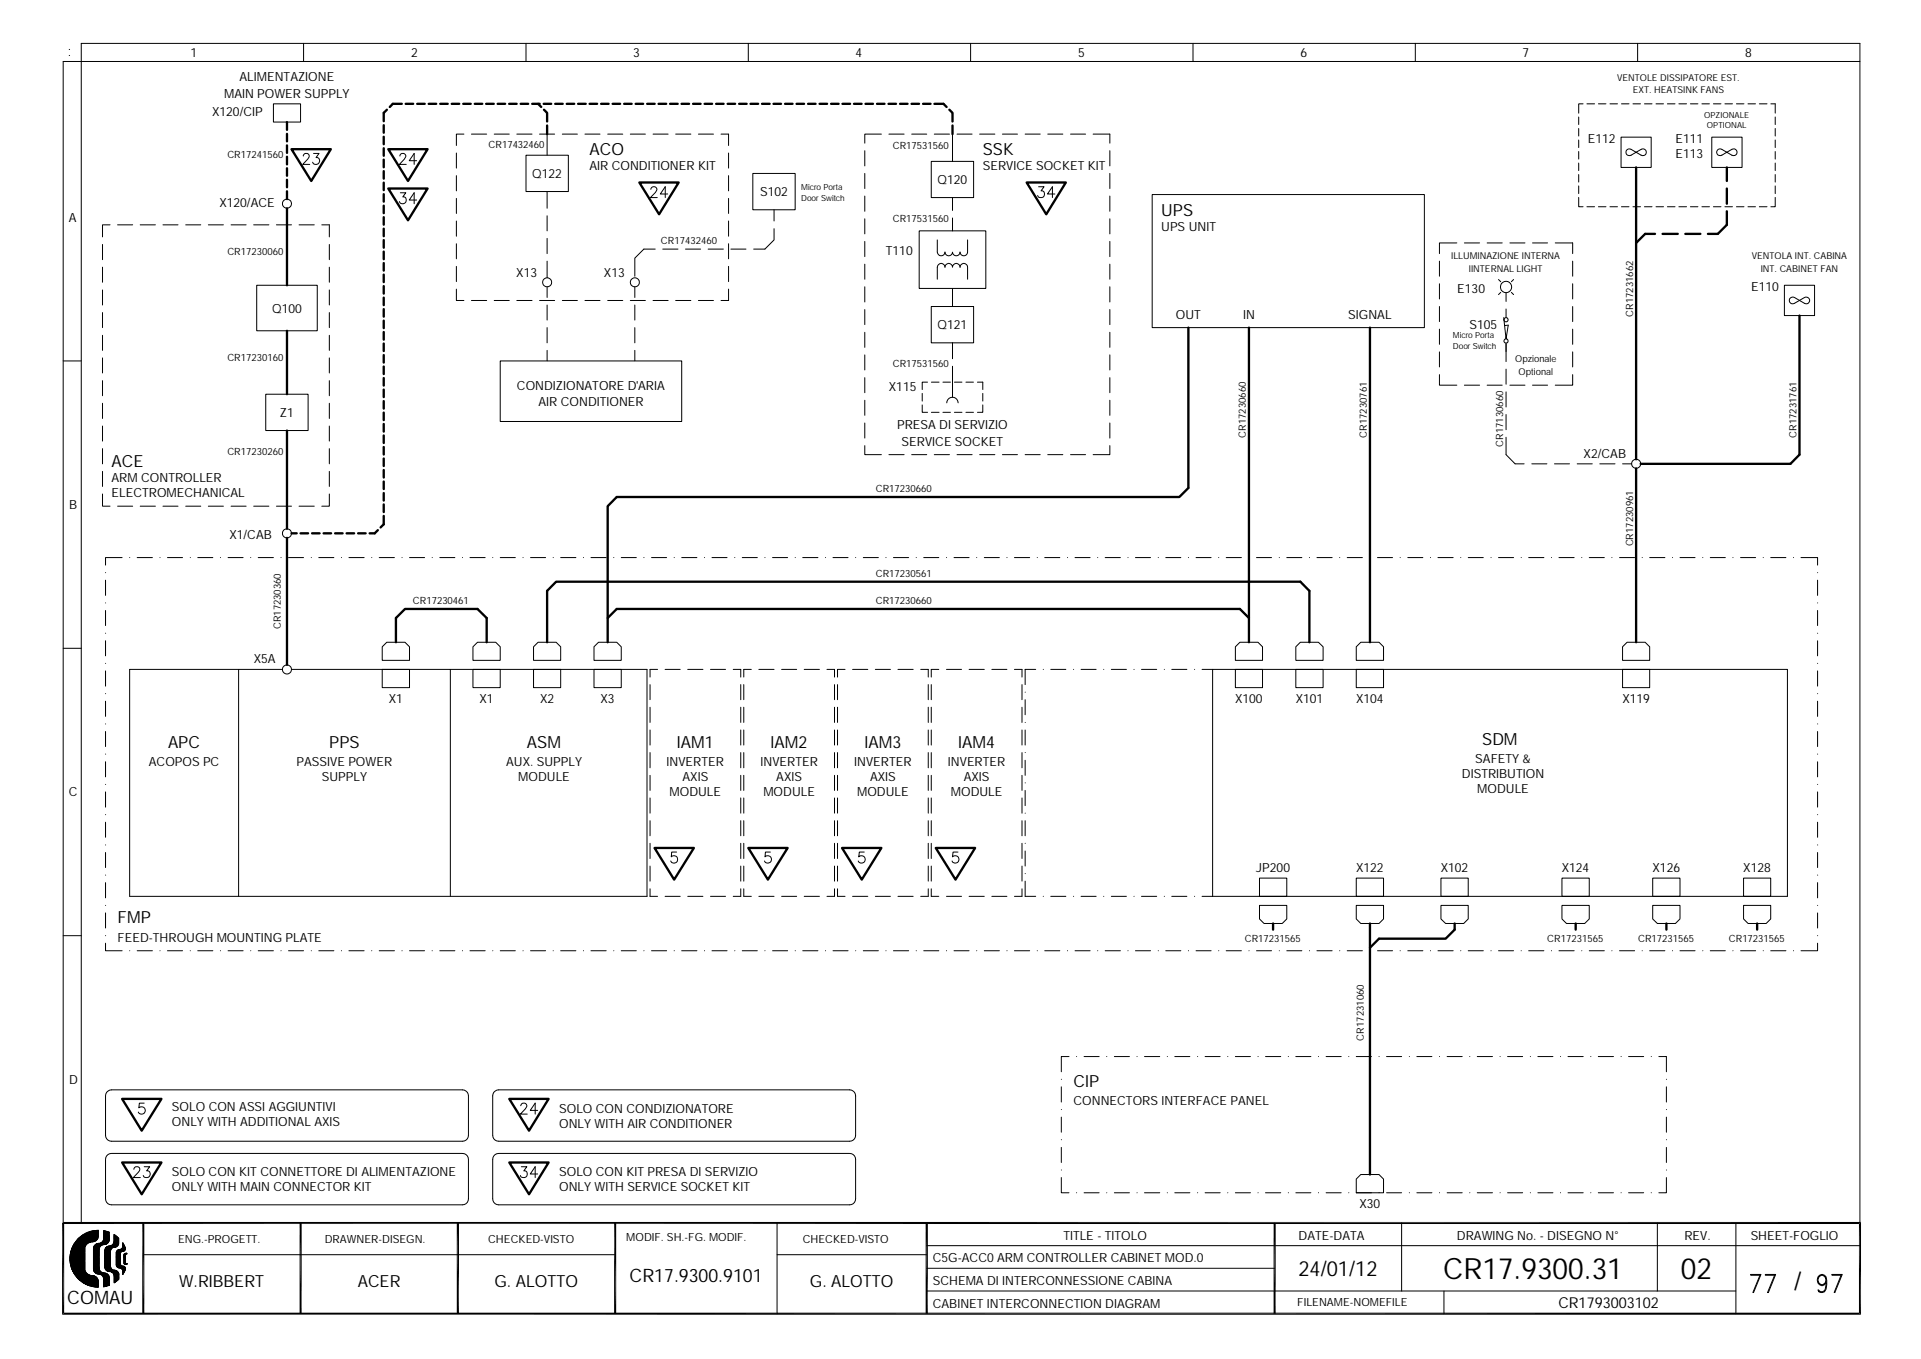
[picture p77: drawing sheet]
<svg xmlns="http://www.w3.org/2000/svg" width="297mm" height="210mm" viewBox="0 0 297 210" stroke-linecap="round" stroke-linejoin="round" font-family="sans-serif">
<defs><g id="words">
<g font-size="4.5">
<text x="222.9" y="197.5">CR17.9300.31</text>
<text x="259.6" y="197.5">02</text>
</g>
<text font-size="3.9" x="277.1" y="199.2">/</text>
<text font-size="3.2" x="200.5" y="197.1">24/01/12</text>
<g font-size="2.9">
<text x="10.4" y="201.5">COMAU</text>
<text x="97.2" y="198">CR17.9300.9101</text>
</g>
<g font-size="2.6">
<text x="91" y="24">ACO</text>
<text x="151.8" y="24">SSK</text>
<text x="179.3" y="33.3">UPS</text>
<text x="17.2" y="72.1">ACE</text>
<text x="26" y="115.5">APC</text>
<text x="50.8" y="115.5">PPS</text>
<text x="81.4" y="115.5">ASM</text>
<text x="104.5" y="115.5">IAM1</text>
<text x="119" y="115.5">IAM2</text>
<text x="133.5" y="115.5">IAM3</text>
<text x="148" y="115.5">IAM4</text>
<text x="228.9" y="115.1">SDM</text>
<text x="18.2" y="142.6">FMP</text>
<text x="165.8" y="167.9">CIP</text>
<text x="27.7" y="198.7">W.RIBBERT</text>
<text x="55.2" y="198.7">ACER</text>
<text x="76.4" y="198.7">G. ALOTTO</text>
<text x="125.1" y="198.7">G. ALOTTO</text>
</g>
<text font-size="2.3" x="240.7" y="202">CR1793003102</text>
<g font-size="1.9">
<text x="29.4" y="8.8">1</text>
<text x="63.5" y="8.8">2</text>
<text x="97.8" y="8.8">3</text>
<text x="132.1" y="8.8">4</text>
<text x="166.5" y="8.8">5</text>
<text x="200.9" y="8.8">6</text>
<text x="235.2" y="8.8">7</text>
<text x="269.5" y="8.8">8</text>
<text x="32.8" y="17.9">X120/CIP</text>
<text x="34.6" y="15.1">MAIN POWER SUPPLY</text>
<text x="37" y="12.5">ALIMENTAZIONE</text>
<text x="245.2" y="22.1">E112</text>
<text x="258.8" y="22.1">E111</text>
<text x="82.2" y="27.5">Q122</text>
<text x="91" y="26.3">AIR CONDITIONER KIT</text>
<text x="144.8" y="28.4">Q120</text>
<text x="151.8" y="26.3">SERVICE SOCKET KIT</text>
<text x="258.8" y="24.4">E113</text>
<text x="10.6" y="34.3">A</text>
<text x="33.9" y="31.9">X120/ACE</text>
<text x="117.4" y="30.3">S102</text>
<text x="179.3" y="35.7">UPS UNIT</text>
<text x="136.8" y="39.4">T110</text>
<text x="79.7" y="42.7">X13</text>
<text x="93.3" y="42.7">X13</text>
<text x="225.1" y="45.3">E130</text>
<text x="270.4" y="45">E110</text>
<text x="42" y="48.3">Q100</text>
<text x="144.8" y="50.8">Q121</text>
<text x="181.6" y="49.2">OUT</text>
<text x="192" y="49.2">IN</text>
<text x="208.2" y="49.2">SIGNAL</text>
<text x="226.9" y="50.8">S105</text>
<text x="43.2" y="64.4">Z1</text>
<text x="79.8" y="60.2">CONDIZIONATORE D'ARIA</text>
<text x="83.2" y="62.8">AIR CONDITIONER</text>
<text x="137.3" y="60.4">X115</text>
<text x="138.6" y="66.3">PRESA DI SERVIZIO</text>
<text x="139.3" y="68.8">SERVICE SOCKET</text>
<text x="244.6" y="70.8">X2/CAB</text>
<text x="17.2" y="76.8">ELECTROMECHANICAL</text>
<text x="17.2" y="74.4">ARM CONTROLLER</text>
<text x="10.7" y="78.6">B</text>
<text x="35.4" y="83.3">X1/CAB</text>
<text x="39.2" y="102.5">X5A</text>
<text x="60" y="108.5">X1</text>
<text x="74.1" y="108.5">X1</text>
<text x="83.4" y="108.5">X2</text>
<text x="92.8" y="108.5">X3</text>
<text x="190.8" y="108.5">X100</text>
<text x="200.1" y="108.5">X101</text>
<text x="209.4" y="108.5">X104</text>
<text x="250.6" y="108.5">X119</text>
<text x="23" y="118.4">ACOPOS PC</text>
<text x="45.8" y="118.4">PASSIVE POWER</text>
<text x="78.2" y="118.4">AUX. SUPPLY</text>
<text x="103" y="118.4">INVERTER</text>
<text x="117.5" y="118.4">INVERTER</text>
<text x="131.9" y="118.4">INVERTER</text>
<text x="146.4" y="118.4">INVERTER</text>
<text x="227.8" y="117.9">SAFETY &amp;</text>
<text x="10.6" y="123">C</text>
<text x="49.7" y="120.7">SUPPLY</text>
<text x="80.1" y="120.7">MODULE</text>
<text x="103.4" y="123">MODULE</text>
<text x="105.4" y="120.7">AXIS</text>
<text x="117.9" y="123">MODULE</text>
<text x="119.9" y="120.7">AXIS</text>
<text x="132.4" y="123">MODULE</text>
<text x="134.4" y="120.7">AXIS</text>
<text x="146.9" y="123">MODULE</text>
<text x="148.8" y="120.7">AXIS</text>
<text x="225.8" y="120.2">DISTRIBUTION</text>
<text x="228.2" y="122.5">MODULE</text>
<text x="194" y="134.7">JP200</text>
<text x="209.4" y="134.7">X122</text>
<text x="222.5" y="134.7">X102</text>
<text x="241.2" y="134.7">X124</text>
<text x="255.2" y="134.7">X126</text>
<text x="269.2" y="134.7">X128</text>
<text x="18.2" y="145.5">FEED-THROUGH MOUNTING PLATE</text>
<text x="10.7" y="167.4">D</text>
<text x="26.6" y="171.6">SOLO CON ASSI AGGIUNTIVI</text>
<text x="26.6" y="173.9">ONLY WITH ADDITIONAL AXIS</text>
<text x="86.4" y="171.8">SOLO CON CONDIZIONATORE</text>
<text x="165.8" y="170.7">CONNECTORS INTERFACE PANEL</text>
<text x="86.4" y="174.2">ONLY WITH AIR CONDITIONER</text>
<text x="26.6" y="181.6">SOLO CON KIT CONNETTORE DI ALIMENTAZIONE</text>
<text x="26.6" y="184">ONLY WITH MAIN CONNECTOR KIT</text>
<text x="86.4" y="181.6">SOLO CON KIT PRESA DI SERVIZIO</text>
<text x="86.4" y="184">ONLY WITH SERVICE SOCKET KIT</text>
<text x="164.2" y="191.5">TITLE - TITOLO</text>
<text x="200.6" y="191.5">DATE-DATA</text>
<text x="210" y="186.6">X30</text>
<text x="225" y="191.5">DRAWING No. - DISEGNO N°</text>
<text x="260.2" y="191.5">REV.</text>
<text x="270.4" y="191.5">SHEET-FOGLIO</text>
<text x="144.1" y="195">C5G-ACC0 ARM CONTROLLER CABINET MOD.0</text>
<text x="144.1" y="198.5">SCHEMA DI INTERCONNESSIONE CABINA</text>
<text x="144.1" y="202">CABINET INTERCONNECTION DIAGRAM</text>
</g>
<g font-size="1.7">
<text x="27.5" y="191.9">ENG.-PROGETT.</text>
<text x="50.2" y="191.9">DRAWNER-DISEGN.</text>
<text x="75.4" y="191.9">CHECKED-VISTO</text>
<text x="96.7" y="191.7">MODIF. SH.-FG. MODIF.</text>
<text x="124" y="191.9">CHECKED-VISTO</text>
<text x="200.4" y="201.7">FILENAME-NOMEFILE</text>
</g>
<g font-size="1.5">
<text x="249.7" y="12.5">VENTOLE DISSIPATORE EST.</text>
<text x="252.2" y="14.4">EXT. HEATSINK FANS</text>
<text x="75.5" y="22.8">CR17432460</text>
<text x="137.9" y="23">CR17531560</text>
<text x="35.1" y="24.4">CR17241560</text>
<text x="137.9" y="34.3">CR17531560</text>
<text x="35.1" y="39.4">CR17230060</text>
<text x="102.1" y="37.8">CR17432460</text>
<text x="224.1" y="40.1">ILLUMINAZIONE INTERNA</text>
<text x="226.8" y="42">IINTERNAL LIGHT</text>
<text x="270.6" y="40">VENTOLA INT. CABINA</text>
<text x="271.9" y="42">INT. CABINET FAN</text>
<text x="252.2" y="48.9" transform="rotate(-90 252.2 48.9)">CR17231662</text>
<text x="35.1" y="55.7">CR17230160</text>
<text x="137.9" y="56.7">CR17531560</text>
<text x="234" y="55.9">Opzionale</text>
<text x="234.5" y="57.9">Optional</text>
<text x="35.1" y="70.2">CR17230260</text>
<text x="192.4" y="67.6" transform="rotate(-90 192.4 67.6)">CR17230660</text>
<text x="211.1" y="67.6" transform="rotate(-90 211.1 67.6)">CR17230761</text>
<text x="232.1" y="69" transform="rotate(-90 232.1 69)">CR17130660</text>
<text x="277.5" y="67.6" transform="rotate(-90 277.5 67.6)">CR17231761</text>
<text x="135.3" y="76.1">CR17230660</text>
<text x="135.3" y="89.1">CR17230561</text>
<text x="252.2" y="84.4" transform="rotate(-90 252.2 84.4)">CR17230961</text>
<text x="63.8" y="93.4">CR17230461</text>
<text x="135.3" y="93.4">CR17230660</text>
<text x="43.4" y="97.2" transform="rotate(-90 43.4 97.2)">CR17230360</text>
<text x="192.3" y="145.5">CR17231565</text>
<text x="239" y="145.5">CR17231565</text>
<text x="253" y="145.5">CR17231565</text>
<text x="267" y="145.5">CR17231565</text>
<text x="210.7" y="160.7" transform="rotate(-90 210.7 160.7)">CR17231060</text>
</g>
<g font-size="1.3">
<text x="263.2" y="18.2">OPZIONALE</text>
<text x="263.6" y="19.8">OPTIONAL</text>
<text x="123.7" y="29.4">Micro Porta</text>
<text x="123.7" y="31">Door Switch</text>
<text x="224.4" y="52.3">Micro Porta</text>
<text x="224.4" y="53.9">Door Switch</text>
</g>
</g></defs>
<g fill="none" stroke="#000" stroke-width=".15">
<path d="M10.7 8.6h.1M10.7 7.6h.1M42.2 16h4.2v2.9h-4.2zM46.9 6.7v2.8M81.2 6.7v2.8M115.6 6.7v2.8M149.9 6.7v2.8M184.3 6.7v2.8M218.6 6.7v2.8M243.8 18.1v1.1M243.8 19.8v1.2M244.5 16h-.7v1.5"/>
<path d="M245.1 16h1.2M246.9 16h1.1M248.6 16h1.2M250.4 16h1.2M252.2 16h1.2M252.9 6.7v2.8M254 16h1.1M255.8 16h1.1M257.5 16h1.2M259.3 16h1.2M261.1 16h1.1M262.8 16h1.2"/>
<path d="M264.6 16h1.2M266.4 16h1.2M268.2 16h1.1M270 16h1.1M271.7 16h1.2M273.5 16h.7v1.5M274.2 18.1v1.1M274.2 19.8v1.2M287.3 9.5h-277.5v179.4M15.8 37.8v2.3M17 34.7h-1.2v1.9M18.2 34.7h2.3"/>
<path d="M21.7 34.7h2.3M25.2 34.7h2.3M28.7 34.7h2.3M32.2 34.7h2.3M35.7 34.7h2.3M39.2 34.7h2.3M42.7 34.7h2.3M46.2 34.7h2.3M46.8 24.1l.3-.4h.4l.2 .2a.56 .56 0 0 1-.2 .7l-.7 .8h1M48.4 23.7h.9l-.5 .6a.54 .54 0 0 1 .4 .9 .54 .54 0 0 1-.9-.1M49.7 34.7h1.2v1.9M50.9 37.8v2.3"/>
<path d="M61.8 24.1v-.2l.3-.2a.5 .5 0 0 1 .6 .3l-.3 .6-.7 .8h1M61.8 29.8h.9l-.5 .6a.54 .54 0 0 1 .4 .9 .54 .54 0 0 1-.9-.2M64.3 30.9h-1.1l.8-1.1v1.7M64.3 24.8h-1.1l.8-1.1v1.7M70.5 23.6v2.4M70.5 27.1v2.4M70.5 30.6v2.4M70.5 34.1v2.4M70.5 37.6v2.4M71.6 20.7h-1.1v1.8M72.8 20.7h2.4M76.3 20.7h2.4"/>
<path d="M79.8 20.7h2.4M81.2 24h6.6v5.6h-6.6zM83.3 20.7h2.4M84.5 20.7v3.3M84.5 29.6v2.6M84.5 33.3v2.4M84.5 36.8v2.4M86.8 20.7h2.4M90.3 20.7h2.4M93.9 20.7h2.3M97.3 20.7h2.4M100.5 29.2a.5 .5 0 0 1 .6-.4l.2 .1a.36 .36 0 0 1 .1 .6l-.9 1h1"/>
<path d="M100.9 20.7h2.3M101.2 38.5h-1.8l-1.4 1.4v2.8M102.4 38.5h2.3M103.1 30h-1.1l.7-1.2v1.7M104.4 20.7h2.3M105.9 38.5h2.3M107.9 20.7h2.3M109.4 38.5h2.3M111.4 20.7h1.1v1.8M112.5 23.6v2.4M112.5 27.1v2.4M112.5 30.6v2.4"/>
<path d="M112.5 34.1v2.4M112.5 37.6v2.4M112.9 38.5h2.3M116.3 26.8h6.5v5.6h-6.5zM119.5 35.3v1.8l-1.4 1.4h-1.7M119.5 32.4v1.7M133.6 23.3v2.3M133.6 26.8v2.3M133.6 30.3v2.3M133.6 33.8v2.3M133.6 37.3v2.3M136.1 20.7h-2.5v1.4"/>
<path d="M137.3 20.7h2.3M140.8 20.7h2.3M142 35.7h10.3v8.8h-10.3zM143.8 24.9h6.6v5.6h-6.6zM144.3 20.7h2.3M144.8 37.1v1.8a.59 .59 0 0 0 .6 .6 .59 .59 0 0 0 .5-.6 .58 .58 0 0 0 .6 .6 .58 .58 0 0 0 .6-.6 .58 .58 0 0 0 .6 .6 .58 .58 0 0 0 .6-.6 .58 .58 0 0 0 .6 .6 .58 .58 0 0 0 .5-.6v-1.8M147.1 20.7v4.2M147.1 30.5v2M147.1 33.7v2M147.8 20.7h2.3M151.3 20.7h2.3M154.8 20.7h2.3"/>
<path d="M158.3 20.7h2.4M160.4 28.8h.8l-.4 .7a.54 .54 0 0 1 .4 .8 .54 .54 0 0 1-.9-.1M161.8 20.7h2.3M162.9 30h-1.1l.7-1.2v1.7M165.3 20.7h2.4M168.8 20.7h2.6v1.4M171.4 23.3v2.3M171.4 26.8v2.3M171.4 30.3v2.3M171.4 33.8v2.3M171.4 37.3v2.3M177.9 30h42.1v20.6h-42.1z"/>
<path d="M225 37.5h-2.7v1.7M226.2 37.5h2.3M229.7 37.5h2.3M233.2 37.5h2.3M236.7 37.5h2.3M240.2 37.5h2.7v1.7M243.8 30.5v1.4h.7M243.8 21.6v1.2M243.8 23.4v1.2M243.8 25.2v1.1M243.8 27v1.1M243.8 28.7v1.2"/>
<path d="M245.1 31.9h1.2M246.9 31.9h1.1M248.6 31.9h1.2M250.4 21.2h4.6v4.7h-4.6zM250.4 31.9h1.2M251.2 23.2a.53 .53 0 0 0 .1 .7 .53 .53 0 0 0 .6 .1l1.6-.9a.53 .53 0 0 1 .8 .4 .53 .53 0 0 1-.8 .5l-1.6-.9a.53 .53 0 0 0-.7 .1zM252.2 31.9h1.2M254 31.9h1.1M255.8 31.9h1.1M257.5 31.9h1.2M259.3 31.9h1.2M261.1 31.9h1.1"/>
<path d="M262.8 31.9h1.2M264.4 21.2h4.6v4.7h-4.6zM264.6 31.9h1.2M265.3 23.1a.53 .53 0 0 0-.1 .7 .53 .53 0 0 0 .7 .2l1.6-.9a.53 .53 0 0 1 .8 .4 .53 .53 0 0 1-.8 .5l-1.6-.9-.4-.1zM266.4 31.9h1.2M268.2 31.9h1.1M270 31.9h1.1M271.7 31.9h1.2M274.2 30.5v1.4h-.7M274.2 21.6v1.2M274.2 23.4v1.2M274.2 25.2v1.1"/>
<path d="M274.2 27v1.1M274.2 28.7v1.2M9.8 55.7h2.8M15.8 41.3v2.3M15.8 44.8v2.3M15.8 48.3v2.3M15.8 51.8v2.3M15.8 55.3v2.3M15.8 58.8v2.3M39.6 44.1h9.4v7h-9.4zM50.9 41.3v2.3M50.9 44.8v2.3"/>
<path d="M50.9 48.3v2.3M50.9 51.8v2.3M50.9 55.3v2.3M50.9 58.8v2.3M70.5 44.7v1.7h1.1M70.5 41.1v2.4M72.8 46.4h2.4M76.3 46.4h2.4M77.3 55.7h28v9.4h-28zM79.8 46.4h2.4M83.3 46.4h2.4M84.5 40.3v2.6"/>
<path d="M84.5 44.3v1.6M84.5 47.1v2.3M84.5 50.6v2.4M84.5 54.1v1.6M86.8 46.4h2.4M90.3 46.4h2.4M93.9 46.4h2.3M97.3 46.4h2.4M98 44.3v1.6M98 47.1v2.3M98 50.6v2.4M98 54.1v1.6"/>
<path d="M100.9 46.4h2.3M104.4 46.4h2.3M107.9 46.4h2.3M112.5 44.7v1.7h-1.1M112.5 41.1v2.4M133.6 40.8v2.3M133.6 44.3v2.3M133.6 47.8v2.3M133.6 51.3v2.4M133.6 54.8v2.3M133.6 58.3v2.4M143.3 59h-.9v1.2"/>
<path d="M143.8 47.3h6.6v5.7h-6.6zM143.8 59h1.2M144.8 43.1v-1.8a.59 .59 0 0 1 .6-.6 .59 .59 0 0 1 .5 .6 .58 .58 0 0 1 .6-.6 .58 .58 0 0 1 .6 .6 .58 .58 0 0 1 .6-.6 .58 .58 0 0 1 .6 .6 .58 .58 0 0 1 .6-.6 .58 .58 0 0 1 .5 .6v1.8M145.6 59h1.2M147.1 44.5v2.8M147.1 53v2.4M147.1 56.6v4.8M147.4 59h1.2M149.2 59h1.1M151 59h.8v1.2M171.4 40.8v2.3M171.4 44.3v2.3"/>
<path d="M171.4 47.8v2.3M171.4 51.3v2.4M171.4 54.8v2.3M171.4 58.3v2.4M222.3 57.9v1.6h2.7M222.3 40.3v2.4M222.3 43.8v2.4M222.3 47.3v2.4M222.3 50.8v2.4M222.3 54.3v2.4M226.2 59.5h2.3M229.7 59.5h2.3"/>
<path d="M231.4 43.2l.4 .3M231.8 45.2l-.4 .3M232.2 49.1l.4 3.2 .3-2.1-.5 .1M232.3 49.4h.1M232.6 45.2v1.4M232.6 47.7v1.4M232.6 53v2.9M232.6 57v2.3M233.2 59.5h2.3M233.4 45.2l.4 .3M233.8 43.2l-.4 .3M236.7 59.5h2.3"/>
<path d="M242.9 57.9v1.6h-2.7M242.9 40.3v2.4M242.9 43.8v2.4M242.9 47.3v2.4M242.9 50.8v2.4M242.9 54.3v2.4M275.6 44.1h4.6v4.6h-4.6zM276.4 46.1a.58 .58 0 0 1 .7-.2l1.6 1a.53 .53 0 0 0 .8-.5 .53 .53 0 0 0-.8-.5l-1.6 1a.53 .53 0 0 1-.6-.1 .53 .53 0 0 1-.1-.7zM15.8 76.3v1.9h1.2M15.8 62.3v2.3M15.8 65.8v2.3M15.8 69.3v2.3"/>
<path d="M15.8 72.8v2.3M18.2 78.2h2.3M21.7 78.2h2.3M25.2 78.2h2.3M28.7 78.2h2.3M32.2 78.2h2.3M35.7 78.2h2.3M39.2 78.2h2.3M41 60.9h6.6v5.6h-6.6zM42.7 78.2h2.3M46.2 78.2h2.3M50.9 76.3v1.9h-1.2"/>
<path d="M50.9 62.3v2.3M50.9 65.8v2.3M50.9 69.3v2.3M50.9 72.8v2.3M133.6 68.8v1.4h2.5M133.6 61.8v2.3M133.6 65.3v2.4M137.3 70.2h2.3M140.8 70.2h2.3M142.4 62.5v1.2h.9M142.4 60.8v1.1M143.8 63.7h1.2"/>
<path d="M144.3 70.2h2.3M145.6 63.7h1.2M146.2 62.2a.88 .88 0 0 1 .9-.8 .88 .88 0 0 1 .9 .8M147.4 63.7h1.2M147.8 70.2h2.3M149.2 63.7h1.1M151.3 70.2h2.3M151.8 62.5v1.2h-.8M151.8 60.8v1.1M154.8 70.2h2.3M158.3 70.2h2.4M161.8 70.2h2.3"/>
<path d="M165.3 70.2h2.4M171.4 68.8v1.4h-2.6M171.4 61.8v2.3M171.4 65.3v2.4M232.6 67.5v2.7l1.4 1.4h1.4M232.6 60.5v2.4M232.6 64v2.4M236.6 71.6h2.3M240.1 71.6h2.3M243.6 71.6h2.3M247.1 71.6h2.3M250.6 71.6h1.4"/>
<path d="M16.3 88.4h.1M16.3 93.1h.1M16.3 97.8h.1M16.3 89.6v2.4M16.3 94.3v2.3M16.3 99v2.3M18.9 86.1h-2.6v1.2M20 86.1h.1M21.2 86.1h2.3M24.7 86.1h.1M25.9 86.1h2.3M29.4 86.1h.1"/>
<path d="M30.5 86.1h2.4M34 86.1h.1M35.2 86.1h2.3M38.7 86.1h.1M39.9 86.1h2.3M43.4 86.1h.1M44.6 86.1h2.3M48.1 86.1h.1M49.2 86.1h2.4M52.7 86.1h.1M53.9 86.1h2.3M57.4 86.1h.1"/>
<path d="M58.6 86.1h2.3M59 99.9l.7-.7h2.8l.7 .7v2.1h-4.2zM62.1 86.1h.1M63.2 86.1h2.4M66.7 86.1h.1M67.9 86.1h2.4M71.4 86.1h.1M72.6 86.1h2.3M73 99.9l.7-.7h2.9l.7 .7v2.1h-4.3zM76.1 86.1h.1M77.3 86.1h2.3M80.8 86.1h.1"/>
<path d="M81.9 86.1h2.4M82.4 99.9l.7-.7h2.8l.7 .7v2.1h-4.2zM85.4 86.1h.1M86.6 86.1h2.3M90.1 86.1h.1M91.3 86.1h2.3M91.7 99.9l.7-.7h2.9l.6 .7v2.1h-4.2zM94.8 86.1h.1M95.9 86.1h2.4M99.4 86.1h.1M100.6 86.1h2.4M104.1 86.1h.1"/>
<path d="M105.3 86.1h2.3M108.8 86.1h.1M110 86.1h2.3M113.5 86.1h.1M114.6 86.1h2.4M118.1 86.1h.1M119.3 86.1h2.3M122.8 86.1h.1M124 86.1h2.3M127.5 86.1h.1M128.7 86.1h2.3M132.1 86.1h.1"/>
<path d="M133.3 86.1h2.4M136.8 86.1h.1M138 86.1h2.3M141.5 86.1h.1M142.7 86.1h2.3M146.2 86.1h.1M147.3 86.1h2.4M150.8 86.1h.1M152 86.1h2.3M155.5 86.1h.1M156.7 86.1h2.3M160.2 86.1h.1"/>
<path d="M161.4 86.1h2.3M164.9 86.1h.1M166 86.1h2.4M169.5 86.1h.1M170.7 86.1h2.3M174.2 86.1h.1M175.4 86.1h2.3M178.9 86.1h.1M180 86.1h2.4M183.5 86.1h.1M184.7 86.1h2.3M188.2 86.1h.1"/>
<path d="M189.4 86.1h2.3M190.8 99.9l.7-.7h2.8l.7 .7v2.1h-4.2zM192.9 86.1h.1M194.1 86.1h2.3M197.6 86.1h.1M198.7 86.1h2.4M200.8 99.2h2.8l.7 .7v2.1h-4.2v-2.1zM202.2 86.1h.1M203.4 86.1h2.3M206.9 86.1h.1M208.1 86.1h2.3M210.2 99.2h2.8l.7 .7v2.1h-4.2v-2.1z"/>
<path d="M211.6 86.1h.1M212.7 86.1h2.4M216.2 86.1h.1M217.4 86.1h2.4M220.9 86.1h.1M222.1 86.1h2.3M225.6 86.1h.1M226.8 86.1h2.3M230.3 86.1h.1M231.4 86.1h2.4M234.9 86.1h.1M236.1 86.1h2.3"/>
<path d="M239.6 86.1h.1M240.8 86.1h2.3M244.3 86.1h.1M245.4 86.1h2.4M248.9 86.1h.1M250.1 86.1h2.4M250.6 99.9l.7-.7h2.8l.7 .7v2.1h-4.2zM253.6 86.1h.1M254.8 86.1h2.3M258.3 86.1h.1M259.5 86.1h2.3M263 86.1h.1"/>
<path d="M264.1 86.1h2.4M267.6 86.1h.1M268.8 86.1h2.3M272.3 86.1h.1M273.5 86.1h2.3M277 86.1h.1M278.2 86.1h2.5v1.2M280.7 89.6v2.4M280.7 94.3v2.3M280.7 99v2.3M280.7 88.4h.1M280.7 93.1h.1"/>
<path d="M280.7 97.8h.1M9.8 100.1h2.8M16.3 102.5h.1M16.3 107.1h.1M16.3 111.8h.1M16.3 116.5h.1M16.3 103.6v2.4M16.3 108.3v2.4M16.3 113v2.3M16.3 117.7v2.3M36.9 103.4v35M43.6 103.4h-23.6v35h79.9v-35h-54.9"/>
<path d="M59 103.4h4.2v2.8h-4.2zM69.6 103.4v35M73 103.4h4.3v2.8h-4.3zM82.4 103.4h4.2v2.8h-4.2zM91.7 103.4h4.2v2.8h-4.2zM100.4 105.7v2.4M100.4 109.2v2.4M100.4 112.7v2.4M100.4 116.2v2.4M100.4 119.8v2.3M101.6 103.4h-1.2v1.2M102.7 103.4h2.4"/>
<path d="M106.2 103.4h2.4M109.7 103.4h2.4M113.2 103.4h1.2v1.2M114.4 105.7v2.4M114.4 109.2v2.4M114.4 112.7v2.4M114.4 116.2v2.4M114.4 119.8v2.3M114.9 105.7v2.4M114.9 109.2v2.4M114.9 112.7v2.4M114.9 116.2v2.4"/>
<path d="M114.9 119.8v2.3M116 103.4h-1.1v1.2M117.2 103.4h2.3M120.7 103.4h2.3M124.2 103.4h2.4M127.7 103.4h1.2v1.2M128.9 105.7v2.4M128.9 109.2v2.4M128.9 112.7v2.4M128.9 116.2v2.4M128.9 119.8v2.3M129.3 105.7v2.4"/>
<path d="M129.3 109.2v2.4M129.3 112.7v2.4M129.3 116.2v2.4M129.3 119.8v2.3M130.5 103.4h-1.2v1.2M131.7 103.4h2.3M135.2 103.4h2.3M138.7 103.4h2.3M142.2 103.4h1.2v1.2M143.4 105.7v2.4M143.4 109.2v2.4M143.4 112.7v2.4"/>
<path d="M143.4 116.2v2.4M143.4 119.8v2.3M143.8 105.7v2.4M143.8 109.2v2.4M143.8 112.7v2.4M143.8 116.2v2.4M143.8 119.8v2.3M145 103.4h-1.2v1.2M146.2 103.4h2.3M149.7 103.4h2.3M153.2 103.4h2.3M156.7 103.4h1.1v1.2"/>
<path d="M157.8 105.7v2.4M157.8 109.2v2.4M157.8 112.7v2.4M157.8 116.2v2.4M157.8 119.8v2.3M158.3 108.1v2.3M158.3 112.7v2.4M158.3 117.4v2.4M158.3 106.9h.1M158.3 111.6h.1M158.3 116.2h.1M160 103.4h-1.7v2.3"/>
<path d="M161.1 103.4h.1M162.3 103.4h2.3M165.8 103.4h.1M167 103.4h2.3M170.5 103.4h.1M171.6 103.4h2.4M175.1 103.4h.1M176.3 103.4h2.3M179.8 103.4h.1M181 103.4h2.3M184.5 103.4h.1M185.7 103.4h90.4v35h-90.4"/>
<path d="M187.3 103.4v35M190.8 103.4h4.2v2.8h-4.2zM200.1 103.4h4.2v2.8h-4.2zM209.5 103.4h4.2v2.8h-4.2zM250.6 103.4h4.2v2.8h-4.2zM280.7 103.6v2.4M280.7 108.3v2.4M280.7 113v2.3M280.7 117.7v2.3M280.7 102.5h.1M280.7 107.1h.1M280.7 111.8h.1"/>
<path d="M280.7 116.5h.1M16.3 121.2h.1M16.3 125.8h.1M16.3 130.5h.1M16.3 135.2h.1M16.3 139.8h.1M16.3 122.3v2.4M16.3 127v2.3M16.3 131.7v2.3M16.3 136.3v2.4M100.4 123.2v2.4M100.4 126.8v2.3"/>
<path d="M100.4 130.3v2.3M100.4 133.8v2.3M100.4 137.3v1.1h1.2M102.7 138.4h2.4M104.5 131.6h-.8v.7a.56 .56 0 0 1 .8 .1 .56 .56 0 0 1-.1 .8 .56 .56 0 0 1-.8-.2M106.2 138.4h2.4M109.7 138.4h2.4M114.4 123.2v2.4M114.4 126.8v2.3M114.4 130.3v2.3M114.4 133.8v2.3M114.4 137.3v1.1h-1.2"/>
<path d="M114.9 137.3v1.1h1.1M114.9 123.2v2.4M114.9 126.8v2.3M114.9 130.3v2.3M114.9 133.8v2.3M117.2 138.4h2.3M119 131.6h-.8v.7a.57 .57 0 0 1 .8 .1 .57 .57 0 0 1-.1 .8 .57 .57 0 0 1-.8-.2M120.7 138.4h2.3M124.2 138.4h2.4M128.9 137.3v1.1h-1.2M128.9 123.2v2.4M128.9 126.8v2.3"/>
<path d="M128.9 130.3v2.3M128.9 133.8v2.3M129.3 137.3v1.1h1.2M129.3 123.2v2.4M129.3 126.8v2.3M129.3 130.3v2.3M129.3 133.8v2.3M131.7 138.4h2.3M133.5 131.6h-.8l-.1 .7a.57 .57 0 0 1 .9 .1 .57 .57 0 0 1-.1 .8 .57 .57 0 0 1-.9-.2M135.2 138.4h2.3M138.7 138.4h2.3M143.4 137.3v1.1h-1.2"/>
<path d="M143.4 123.2v2.4M143.4 126.8v2.3M143.4 130.3v2.3M143.4 133.8v2.3M143.8 137.3v1.1h1.2M143.8 123.2v2.4M143.8 126.8v2.3M143.8 130.3v2.3M143.8 133.8v2.3M146.2 138.4h2.3M148 131.6h-.8l-.1 .7a.57 .57 0 0 1 .9 0 .57 .57 0 0 1-.1 .9 .57 .57 0 0 1-.9-.2M149.7 138.4h2.3"/>
<path d="M153.2 138.4h2.3M157.8 137.3v1.1h-1.1M157.8 123.2v2.4M157.8 126.8v2.3M157.8 130.3v2.3M157.8 133.8v2.3M158.3 136.1v2.3h1.7M158.3 122.1v2.3M158.3 126.8v2.3M158.3 131.4v2.4M158.3 120.9h.1M158.3 125.6h.1"/>
<path d="M158.3 130.3h.1M158.3 134.9h.1M161.1 138.4h.1M162.3 138.4h2.3M165.8 138.4h.1M167 138.4h2.3M170.5 138.4h.1M171.6 138.4h2.4M175.1 138.4h.1M176.3 138.4h2.3M179.8 138.4h.1M181 138.4h2.3"/>
<path d="M184.5 138.4h.1M194.5 135.6h4.2v2.8h-4.2zM194.5 139.8h4.2v2.1l-.7 .7h-2.8l-.7-.7zM209.5 135.6h4.2v2.8h-4.2zM209.5 139.8h4.2v2.1l-.7 .7h-2.8l-.7-.7zM222.5 135.6h4.3v2.8h-4.3zM222.5 139.8h4.3v2.1l-.7 .7h-2.8l-.8-.7zM241.2 135.6h4.2v2.8h-4.2zM241.2 139.8h4.2v2.1l-.6 .7h-2.9l-.7-.7zM255.2 135.6h4.3v2.8h-4.3zM255.2 139.8h4.3v2.1l-.7 .7h-2.8l-.8-.7zM269.3 135.6h4.2v2.8h-4.2z"/>
<path d="M269.3 139.8h4.2v2.1l-.7 .7h-2.8l-.7-.7zM280.7 122.3v2.4M280.7 127v2.3M280.7 131.7v2.3M280.7 136.3v2.4M280.7 121.2h.1M280.7 125.8h.1M280.7 130.5h.1M280.7 135.2h.1M280.7 139.8h.1M9.8 144.5h2.8M16.3 145.7v1.1h2.6"/>
<path d="M16.3 144.5h.1M16.3 141v2.3M20 146.8h.1M21.2 146.8h2.3M24.7 146.8h.1M25.9 146.8h2.3M29.4 146.8h.1M30.5 146.8h2.4M34 146.8h.1M35.2 146.8h2.3M38.7 146.8h.1M39.9 146.8h2.3"/>
<path d="M43.4 146.8h.1M44.6 146.8h2.3M48.1 146.8h.1M49.2 146.8h2.4M52.7 146.8h.1M53.9 146.8h2.3M57.4 146.8h.1M58.6 146.8h2.3M62.1 146.8h.1M63.2 146.8h2.4M66.7 146.8h.1M67.9 146.8h2.4"/>
<path d="M71.4 146.8h.1M72.6 146.8h2.3M76.1 146.8h.1M77.3 146.8h2.3M80.8 146.8h.1M81.9 146.8h2.4M85.4 146.8h.1M86.6 146.8h2.3M90.1 146.8h.1M91.3 146.8h2.3M94.8 146.8h.1M95.9 146.8h2.4"/>
<path d="M99.4 146.8h.1M100.6 146.8h2.4M104.1 146.8h.1M105.3 146.8h2.3M108.8 146.8h.1M110 146.8h2.3M113.5 146.8h.1M114.6 146.8h2.4M118.1 146.8h.1M119.3 146.8h2.3M122.8 146.8h.1M124 146.8h2.3"/>
<path d="M127.5 146.8h.1M128.7 146.8h2.3M132.1 146.8h.1M133.3 146.8h2.4M136.8 146.8h.1M138 146.8h2.3M141.5 146.8h.1M142.7 146.8h2.3M146.2 146.8h.1M147.3 146.8h2.4M150.8 146.8h.1M152 146.8h2.3"/>
<path d="M155.5 146.8h.1M156.7 146.8h2.3M160.2 146.8h.1M161.4 146.8h2.3M164.9 146.8h.1M166 146.8h2.4M169.5 146.8h.1M170.7 146.8h2.3M174.2 146.8h.1M175.4 146.8h2.3M178.9 146.8h.1M180 146.8h2.4"/>
<path d="M183.5 146.8h.1M184.7 146.8h2.3M188.2 146.8h.1M189.4 146.8h2.3M192.9 146.8h.1M194.1 146.8h2.3M197.6 146.8h.1M198.7 146.8h2.4M202.2 146.8h.1M203.4 146.8h2.3M206.9 146.8h.1M208.1 146.8h2.3"/>
<path d="M211.6 146.8h.1M212.7 146.8h2.4M216.2 146.8h.1M217.4 146.8h2.4M220.9 146.8h.1M222.1 146.8h2.3M225.6 146.8h.1M226.8 146.8h2.3M230.3 146.8h.1M231.4 146.8h2.4M234.9 146.8h.1M236.1 146.8h2.3"/>
<path d="M239.6 146.8h.1M240.8 146.8h2.3M244.3 146.8h.1M245.4 146.8h2.4M248.9 146.8h.1M250.1 146.8h2.4M253.6 146.8h.1M254.8 146.8h2.3M258.3 146.8h.1M259.5 146.8h2.3M263 146.8h.1M264.1 146.8h2.4"/>
<path d="M267.6 146.8h.1M268.8 146.8h2.3M272.3 146.8h.1M273.5 146.8h2.3M277 146.8h.1M280.7 145.7v1.1h-2.5M280.7 141v2.3M280.7 144.5h.1M16.5 178.5l.2-.2 .5-.1h54.2a.91 .91 0 0 1 .9 .9v6.1a.91 .91 0 0 1-.9 .9h-54.2a.91 .91 0 0 1-.9-.9v-6.1zM16.5 168.7l.4-.3 .3-.1h54.2a.95 .95 0 0 1 .9 1v6a.91 .91 0 0 1-.9 1h-54.2a.91 .91 0 0 1-.9-1v-6zM22.3 170.4h-.8l-.1 .7a.58 .58 0 0 1 .9 0 .58 .58 0 0 1-.1 .9 .58 .58 0 0 1-.8-.2M76.3 178.5l.2-.2 .5-.1h54.2a.91 .91 0 0 1 .9 .9v6.1a.91 .91 0 0 1-.9 .9h-54.2a.91 .91 0 0 1-.9-.9v-6.1z"/>
<path d="M76.3 168.7l.4-.3 .3-.1h54.2a.95 .95 0 0 1 .9 1v6a.91 .91 0 0 1-.9 1h-54.2a.91 .91 0 0 1-.9-1v-6zM80.4 170.8l.1-.2 .3-.2 .4 .1a.38 .38 0 0 1 .1 .5l-.9 1.1h1M83 171.5h-1.1l.8-1.1v1.7M163.9 166.7h.1M163.9 171.4h.1M163.9 176h.1M163.9 167.9v2.3M163.9 172.5v2.4M163.9 177.2v2.3M165.1 163.2h-1.2v2.3M166.3 163.2h.1M167.4 163.2h2.4"/>
<path d="M170.9 163.2h.1M172.1 163.2h2.3M175.6 163.2h.1M176.8 163.2h2.3M180.3 163.2h.1M181.4 163.2h2.4M185 163.2h.1M186.1 163.2h2.3M189.6 163.2h.1M190.8 163.2h2.3M194.3 163.2h.1M195.5 163.2h2.3"/>
<path d="M199 163.2h.1M200.1 163.2h2.4M203.6 163.2h.1M204.8 163.2h2.3M208.3 163.2h.1M209.5 163.2h2.3M213 163.2h.1M214.1 163.2h2.4M217.7 163.2h.1M218.8 163.2h2.3M222.3 163.2h.1M223.5 163.2h2.3"/>
<path d="M227 163.2h.1M228.2 163.2h2.3M231.7 163.2h.1M232.8 163.2h2.4M236.3 163.2h.1M237.5 163.2h2.3M241 163.2h.1M242.2 163.2h2.3M245.7 163.2h.1M246.8 163.2h2.4M250.4 163.2h.1M251.5 163.2h2.4"/>
<path d="M255 163.2h.1M256.2 163.2h1.2v2.3M257.4 167.9v2.3M257.4 172.5v2.4M257.4 177.2v2.3M257.4 166.7h.1M257.4 171.4h.1M257.4 176h.1M10.8 194l2.4 2.4M10.8 194.9l3.9 3.9M10.8 193.8l2.3 2.3M10.8 195.1l3.7 3.6"/>
<path d="M10.9 193.7l2.2 2.3M10.9 193.4l2.2 2.2M10.9 195.5l3.2 3.2M10.9 193.3l2.2 2.1M11 193.1l2.1 2.2M11 195.7l2.9 2.9M11 193l2.1 2.1M11.1 192.9l2 2M11.1 196l2.5 2.5M11.1 192.8l2 2-1.8 1.7M11.2 192.6l1.9 2M11.3 192.4l1.8 1.8"/>
<path d="M11.3 192.3l1.8 1.7M11.4 192.2l1.7 1.7M11.4 196.7l1.5 1.5M11.5 192.1l1.6 1.6M11.5 192l1.6 1.6-2.1 2.1M11.6 191.9l1.5 1.5M11.7 191.8l1.4 1.4M11.8 191.7l1.3 1.3M11.8 191.6l1.3 1.2M11.9 197.3l.4 .4M11.9 191.5l1.2 1.2M12 191.4l1.1 1.1"/>
<path d="M12.1 191.3l1.1 1.1-2.4 2.4M12.2 191.2l1.1 1.1M12.2 191.2l-.2 .2M12.3 191.1l1.1 1.1M12.4 191.1l1 1M12.4 191l1.1 1.1M12.6 188.9v-182.2h274.7v182.2M12.6 190.9l1 1.1M12.7 190.8l1 1.1M12.7 190.8l1.2 1.1M12.8 198.1l1.2-1.1 1.2 1.2M12.9 190.7l-1.5 1.4"/>
<path d="M13 190.6l1.1 1.2M13.1 190.6l1.2 1.2M13.1 196.2a1.39 1.39 0 0 0 1.5 .9 .83 .83 0 0 1 .6 .8M13.1 195.5l-1.5 1.5M13.1 195.3l-1.6 1.6M13.1 195.1l-1.6 1.7M13.1 195l-1.7 1.7M13.1 194.6l-1.8 1.8M13.1 194.4l-1.9 1.9 2.1 2.1 1.3-1.3M13.1 194.3l-1.9 1.9M13.1 194.1l-2 2M13.1 193.9l-2 2.1"/>
<path d="M13.1 193.8l-2.1 2M13.1 193.4l-2.2 2.2M13.1 193.2l-2.2 2.2M13.1 193.1l-2.2 2.2 3.4 3.4 .9-.8M13.1 192.9l-2.2 2.2M13.1 192.7l-2.3 2.3M13.1 195.6l-1.4 1.5M13.1 195.8l-1.4 1.4M13.1 196l-1.3 1.2M13.1 196.2l-1.2 1.2M13.1 196.3l-1.1 1.1M13.2 190.5l1.3 1.3"/>
<path d="M13.2 196.4l-1.1 1.1M13.3 196.5l-1.1 1.1M13.3 196.6l-1 1.1M13.4 196.7l-1 1.1M13.4 190.4l1.3 1.3M13.5 196.8l-1.1 1M13.5 190.3l1.3 1.3M13.6 190.3l-2.5 2.5M13.6 196.8l-1 1.1M13.7 190.3l1.2 1.3M13.7 196.9l1.5 1.4M13.7 196.9l-1.1 1.1"/>
<path d="M13.8 190.3l1.2 1.2M13.8 190.2l-2.8 2.9M13.9 196.9l-1.2 1.2M13.9 190.2l1.2 1.2M14.1 190.2l1 1M14.1 190.2l-3.2 3.1M14.1 197l-1.1 1.2M14.2 197l1 1M14.2 190.1l1 1M14.3 197l-1.2 1.3M14.4 197l.8 .8M14.4 194.9l.9 .8"/>
<path d="M14.4 195.2l1 .9M14.4 195.4l2.5 2.4M14.4 195.6l2.5 2.4M14.4 194.3l.9 .9M14.4 194.2l.9 .8M14.4 194l.9 .9M14.4 193.8l.9 .9M14.4 193.1l.9 .9M14.4 193l.9 .8M14.4 192.8l.9 .9M14.4 193.3l.9 .9M14.4 193.5l.9 .9"/>
<path d="M14.4 193.7l.9 .8M14.4 194.5l.9 .9M14.4 194.7l.9 .9M14.4 195l.9 .9M14.4 195.7l1.2 1.2M14.4 195.9l.9 .9M14.4 196.1l.8 .7M14.5 197l-1.3 1.3M14.5 192.7l.8 .8M14.5 190.1l.7 .7M14.5 190.1l-3.7 3.7M14.6 197.1l.5 .5"/>
<path d="M14.6 192.4l.7 .8M14.6 191.8l-1.3-1.3-2.1 2 1.9 1.9M14.6 190.1l.6 .5M14.6 192.3l.7 .7M14.7 197.1l-1.3 1.3M14.7 190l-3.9 4M14.7 192.2l.6 .6M14.8 190l.4 .4M14.8 197.2l-1.3 1.3M14.8 192.2l.6 .5M14.9 192.1l-.4 .4 .8 .8M14.9 190l-4.1 4.2 4.4 4.3"/>
<path d="M14.9 197.3l-1.2 1.2M14.9 192.1l.5 .5M14.9 190l.3 .3M15 197.4l-1.2 1.2M15 197.5l-1.1 1.1M15.1 192.1l.4 .4M15.1 197.6l-1 1.1M15.1 192.1l-.6 .6M15.1 191.2l-.5 .6M15.2 191l-.8 .8M15.2 197.7l-1 1M15.2 190.9a1 1 0 0 1-1.2 .9 1.16 1.16 0 0 0-.9 .9v3.5"/>
<path d="M15.2 190.9v-.9a4.4 4.4 0 0 0-4.4 4.4 4.4 4.4 0 0 0 4.4 4.4v-.9M15.2 197.9h.1M15.2 190.8l-1 1M15.2 190.6l-1.2 1.2-1.2-1.1M15.2 190.5l-1.5 1.5M15.2 190.3l-4.4 4.4 4.1 4.1M15.2 190.1l-4.4 4.4 4.3 4.3 .1-.1M15.2 190.1l-.1-.1-4.3 4.3 4.4 4.4M15.2 190.9l-.9-.8-3.4 3.4 2.2 2.3M15.2 198l-.7 .7M15.2 198.2l-.6 .6M15.2 198.4l-.4 .4"/>
<path d="M15.2 198.6l-.3 .2M15.2 192a.85 .85 0 0 0-.8 .8v3.2a.77 .77 0 0 0 .8 .8M15.2 196.8a.8 .8 0 0 1 .8 .8v1.1M15.2 192l.4 .4M15.3 195.8a.77 .77 0 0 0 .8 .8M15.3 193.3l-.9 .8M15.3 193.1l-.9 .9M15.3 193.4l-.9 .9M15.3 193.6l-.9 .9M15.3 193.8l-.9 .8M15.3 194.3l-.9 .9M15.3 194.5l-.9 .8"/>
<path d="M15.3 194.6l-.9 .9M15.3 195.1l-.9 .9M15.3 195.5l-.8 .8 .4 .4M15.3 195.7l-.7 .7M15.3 194.8l-.9 .9M15.3 194.1l-.9 .9M15.3 193.9l-.9 .9M15.3 195l-.9 .8M15.3 195.3l-.8 .9M15.3 195.8l-.7 .7M15.3 192.9l-.9 .9M15.3 192l-.9 .9"/>
<path d="M15.3 196l-.6 .6M15.4 196.1l-.6 .6M15.4 192.7l-1 .9M15.4 192l.3 .3M15.4 196.3l-.5 .4M15.5 196.4l-.4 .4M15.5 192l.3 .3M15.6 192l-1.2 1.1M15.6 196.4l-.4 .4M15.6 191.9l.4 .3M15.7 196.5l-.3 .3M15.7 191.9l.4 .3"/>
<path d="M15.8 196.5l1.1 1.2M15.8 196.6l-.3 .2M15.8 191.8l.5 .4M15.9 191.7l.5 .5 .4-.4M15.9 196.6l-.3 .3M15.9 197.2l1 1M16 191.6l.5 .5M16 196.6l.9 .9M16 191.4l.6 .6M16 190.1l.9 .8M16 197.6l.9 .9M16 197.8l.8 .8"/>
<path d="M16 198.2l.5 .4 .4-.4M16 198.3l.4 .4M16 191.3l.7 .7M16 191.1l.8 .7M16 197.5l.9 .9-.2 .2M16 198l.6 .6M16 198.7h.1M16 190.9l.8 .8M16 190.8l.9 .8M16 190.6l.9 .8M16 190.4l.9 .9M16 190.2l.9 .9"/>
<path d="M16.1 196.6a.8 .8 0 0 1 .8 .8v1.1M16.1 196.6l-.4 .4M16.1 192.2a.8 .8 0 0 0-.8 .8v2.8M16.2 193.1v2.6a.77 .77 0 0 0 .9 .7 .73 .73 0 0 1 .5 .7v1.1l.8-.6-.1-1a.66 .66 0 0 0-.6-.4M16.2 195.8l.6 .6 .4-.4M16.2 195.6l.8 .8M16.2 194.9l.9 .9M16.2 194.7l.9 .9M16.2 194.6l.9 .8M16.2 193.7l.9 .9M16.2 193.4l.9 .8M16.2 196.6l.7 .8-.9 .8"/>
<path d="M16.2 193.5l.9 .9M16.2 193.9l.9 .9-.9 .9M16.2 195.4l1.1 1.1 .3-.3M16.2 194l.9 .9M16.2 194.2l.9 .9M16.2 194.4l.9 .9M16.2 195.1l2.2 2.1M16.2 195.2l2.2 2.2M16.2 190.1l-.2 .2M16.2 193l.9 .9M16.2 192.9l.9 .8M16.3 196l.3 .3"/>
<path d="M16.3 196.6l-.5 .5M16.3 190.1l.6 .7M16.3 192.8l.8 .8-.9 .9M16.3 190.2l-.3 .3M16.4 196.7l-.5 .5M16.4 192.7l.7 .7M16.4 196.7l.4 .4-.8 .8M16.5 192.6l.6 .6-.9 .9M16.5 196.7l-.5 .6M16.6 192.5l-.3 .3M16.6 192.5l.5 .6M16.6 196.8l-.6 .6"/>
<path d="M16.6 190.2l-.6 .6M16.7 196.9l-.7 .6M16.7 192.5l.5 .4M16.7 190.3l.2 .1M16.7 190.3l-.7 .7M16.8 197l-.8 .7M16.8 192.5l-.6 .6M16.8 192.4l.5 .4M16.9 190.3l-.9-.2v1.2a.77 .77 0 0 1-.8 .7M16.9 191.4a.76 .76 0 0 1-.8 .8M16.9 190.3v1.1M16.9 191.5l-.7 .7"/>
<path d="M16.9 190.8l-2.5 2.5M16.9 190.7l-1 .9M16.9 190.5l-.9 .8M16.9 190.3l-.9 .9M16.9 191.3l-.9 .9M16.9 191.2l-1.2 1.1M16.9 191l-2.5 2.4M16.9 190.6l-.4-.4-.5 .5M16.9 197.2l-.9 .9M16.9 198.5l-.9 .2M16.9 198l-.7 .7-.2-.2M16.9 197.5l-.9 .9"/>
<path d="M16.9 197.7l-.9 .9M16.9 197.9l-.9 .8M17 192.4l-.8 .8M17 192.4l.3 .4M17.1 193.3v2.5a.6 .6 0 0 0 .6 .4M17.1 193.8l-.9 .8M17.1 193.9l-.9 .9M17.1 194.1l-.9 .9M17.1 195l-.9 .8M17.1 195.3l-.8 .8M17.1 195.5l-.7 .7M17.1 195.1l-.9 .9"/>
<path d="M17.1 194.6l-.9 .9M17.1 194.4l-.9 .9M17.1 194.3l-.9 .8M17.1 193.4l-.9 .9M17.1 195.6l-.6 .7M17.1 195.8l-.5 .5M17.1 196.4l.3-.3 1 1M17.1 192.4l.3 .3M17.1 193l-.9 .9M17.2 195.9l-.5 .5M17.3 196.1l-.3 .3M17.4 192.3l.3 .4"/>
<path d="M17.4 196.6l.5-.4 .4 .5M17.4 192.2l.5 .4M17.5 196.7l.9 .9M17.6 192.7l-.3-.4-1.1 1.1M17.6 192l.5 .5M17.6 191.8l.6 .6M17.6 197l.7 .7M17.6 191.3l.7 .7M17.6 191.1l.7 .8M17.6 198l.1 .1M17.6 197.7l.3 .3M17.6 197.5l.4 .4"/>
<path d="M17.6 197.2l.6 .6M17.6 197.9l.2 .1M17.7 190.7l-.1 .1 .7 .7M17.7 196.2l.7 .7M17.7 192.7a.64 .64 0 0 0 .6-.7v-.8l-.7-.5v1a.8 .8 0 0 1-.9 .8 .68 .68 0 0 0-.5 .7l.9 .8M17.7 192.7a.62 .62 0 0 0-.6 .6M17.7 196.2l-.3 .3M17.9 190.9l-.3 .2M17.9 193.7l.7 .6-.7 .6M17.9 194.9l1.4 1.4M17.9 193.4l.7 .6-.7 .6M17.9 194.6l.7 .6"/>
<path d="M18 193.4l.3-.4 .4 .4M18 190.9l-.4 .4M18 196.3l-.5 .4M18 193.3l.6 .5M18.1 193.2l.5 .4-.7 .6 .7 .7M18.1 191l-.5 .5 .7 .7M18.1 196.3l-.5 .6M18.2 193.1l.4 .4M18.2 191.1l-.6 .6 .7 .6M18.2 196.4l-.6 .6M18.3 191.2l-.7 .6M18.3 196.5l-.7 .7"/>
<path d="M18.3 196.6l-.7 .7 .5 .5M18.3 191.3l-.8 .8 .5 .5M18.3 191.4l-2.1 2.2M18.3 191.6l-2.1 2.2M18.3 192.1l-.5 .5M18.3 191.8l-.9 .9M18.3 192l-.6 .7M18.3 191.4l-.5-.6-.2 .2 .7 .7M18.4 196.7h.1M18.4 196.8l-.8 .7M18.4 196.9l-.8 .8M18.4 197.1l-.8 .7"/>
<path d="M18.4 197.3l-.8 .7M18.4 197.5l-.7 .6M18.4 193l.4 .3M18.5 193l-.6 .6 .7 .6M18.6 193.8l-.7 .6 .7 .6M18.6 194.5l-.7 .6 1.3 1.3-.2 .3M18.6 194.8l-.6 .7 .3 .3M18.6 195l-.6 .6M18.6 194.1l-.7 .7 1.4 1.4M18.6 195.2l-.5 .5M18.6 193l.3 .3M18.6 195.3l-.4 .4"/>
<path d="M18.7 195.4l-.4 .4M18.7 192.9l.3 .4M18.8 195.5l-.4 .3M18.8 192.8l.4 .4M18.9 195.6l-.3 .2M18.9 192.8l.4 .3M18.9 195.6l.5 .4M18.9 192.7l.4 .3-.2 .2M19 196.5l.1 .1M19 192.5l.4 .4M19 192.3l.4 .4M19 192.1l.2 .3"/>
<path d="M19 192h.1M19 196.8h.1M19 192.1v.1M19 195.6l-.3 .3M19.1 195.6l.3 .2M19.1 192.2l-.1 .2M19.1 193.9v1.2l.3 .2h.2v-.2M19.1 193.8l.5-.2v.1l-.2 .1v1.3h.2M19.1 193.8v.1M19.1 194.4l.3 .2M19.1 194.2l.3 .3M19.1 195.1l.2 .2 .2-.2"/>
<path d="M19.1 194.7l.3 .3M19.1 194.6l.3 .2M19.1 194.9l.4 .4 .1-.2M19.1 194l.3 .3M19.1 193.9l.3 .2M19.2 193.7v-.1l.2 .2M19.2 193.7l.2 .2M19.2 192.3l-.2 .2M19.2 195.6l-.4 .4M19.2 192.4l-1.3 1.3M19.3 192.5l-1.4 1.4 .7 .6M19.3 195.7l-.4 .4"/>
<path d="M19.3 192.7l-1.4 1.4 .7 .6-.7 .6 .6 .5M19.3 195.8l-.4 .4M19.4 193.9l-.3 .2M19.4 194.6l-.3 .2M19.4 195.1l-.2 .1M19.4 194.7l-.3 .3M19.4 194.9l-.3 .2M19.4 196.1l-.4 .4M19.4 193.6l.1 .1M19.4 194.4l-.3 .2M19.4 194.2l-.3 .2M19.4 194l-.3 .3"/>
<path d="M19.4 192.8l-.4-.8v.5a.59 .59 0 0 1-.7 .5l-.2 .1-.2 .4v1.8a.57 .57 0 0 0 .7 .6l.3 .2 .1 .7M19.4 192.8v.1a.71 .71 0 0 1-.7 .5l-.1 .3v1.4l.1 .3 .3 .2a.41 .41 0 0 1 .4 .5M19.4 196.1l-.4 .7M19.4 195.9l-.4 .4 .2 .2M19.4 192.8l-.5 .5M19.5 195.1l.1 .1M19.6 193.6l-.1 .1M19.6 193.6h-.1l-.4 .3M20.7 180.6l.1-.3 .5-.1a.4 .4 0 0 1 .2 .6l-.9 1.1h1.1M22.1 193.8h72.9M22.3 180.2h.8l-.5 .6a.54 .54 0 0 1 .5 .9 .54 .54 0 0 1-1-.1M80.5 180.2h.9l-.5 .6a.54 .54 0 0 1 .4 .9 .54 .54 0 0 1-.9-.1"/>
<path d="M83 181.3h-1.1l.8-1.1v1.7M120 188.9v14M120 193.8h23.1M143.1 199.4h125M143.1 192.4h144.2M143.1 195.9h53.8M163.9 181.9v2.3h1.2M163.9 180.7h.1M166.3 184.2h.1M167.4 184.2h2.4M170.9 184.2h.1M172.1 184.2h2.3"/>
<path d="M175.6 184.2h.1M176.8 184.2h2.3M180.3 184.2h.1M181.4 184.2h2.4M185 184.2h.1M186.1 184.2h2.3M189.6 184.2h.1M190.8 184.2h2.3M194.3 184.2h.1M195.5 184.2h2.3M199 184.2h.1M200.1 184.2h2.4"/>
<path d="M203.6 184.2h.1M204.8 184.2h2.3M208.3 184.2h.1M209.5 184.2h2.3M210.2 181.4h2.8l.7 .7v2.1h-4.2v-2.1zM213 184.2h.1M214.1 184.2h2.4M216.5 188.9v10.5M217.7 184.2h.1M218.8 184.2h2.3M222.3 184.2h.1M223 199.4v3.5"/>
<path d="M223.5 184.2h2.3M227 184.2h.1M228.2 184.2h2.3M231.7 184.2h.1M232.8 184.2h2.4M236.3 184.2h.1M237.5 184.2h2.3M241 184.2h.1M242.2 184.2h2.3M245.7 184.2h.1M246.8 184.2h2.4M250.4 184.2h.1"/>
<path d="M251.5 184.2h2.4M255 184.2h.1M256 188.9v10.5M257.4 181.9v2.3h-1.2M257.4 180.7h.1M268.1 188.9v14M271.9 196.8l-1.2 2.8h.1l1.2-2.8h-1.6v.2h1.5M274.1 196.8l-1.1 2.8h.1l1.1-2.8h-1.6v.2h1.5M280.8 197.9l.2 .4 .3 .1 .5-.1 .2-.4M280.8 197.5l.2-.4 .3-.1 .5 .1 .2 .4M280.9 199.4l.3 .1 .6-.1M281.2 197a.82 .82 0 0 0-.4 .7 .82 .82 0 0 0 .4 .7"/>
<path d="M281.6 197l.3 .2a2.89 2.89 0 0 1-.2 2.3M282 198.2a.68 .68 0 0 1-.6 .4 .68 .68 0 0 1-.6-.4 .81 .81 0 0 1 0-1 .81 .81 0 0 1 1-.2l.2 .2a3 3 0 0 1-.2 2.3 .65 .65 0 0 1-1-.3h.1l.1 .3M282 197.8l-.1 .4-.3 .2M284.4 196.8l-1.1 2.8h.1l1.1-2.8h-1.6v.2h1.5"/>
<circle cx="44.3" cy="31.5" r=".7"/>
<circle cx="84.5" cy="43.6" r=".7"/>
<circle cx="98" cy="43.6" r=".7"/>
<circle cx="232.6" cy="52.7" r=".33"/>
<circle cx="232.6" cy="49.4" r=".33"/>
<circle cx="232.6" cy="44.3" r=".87"/>
<circle cx="252.7" cy="71.6" r=".7"/>
<circle cx="44.3" cy="82.4" r=".7"/>
<circle cx="44.3" cy="103.4" r=".7"/>
</g>
<g fill="none" stroke="#000" stroke-width=".36">
<path d="M44.3 18.9v1.2M59.3 19.3v1.2M59.8 16.9l-.5 .5v1.3M62.1 16h-1.4l-.5 .5M62.7 16h1.1M64.4 16h1.2M66.2 16h1.2M68 16h1.2M69.8 16h1.1M71.5 16h1.2M73.3 16h1.2M75.1 16h1.2"/>
<path d="M76.9 16h1.1M78.6 16h1.2M80.4 16h1.2M82.2 16h1.2M83.1 16l.5 .5M84 16h1.1M84 16.9l.5 .5v1.4M84.5 19.4v1.3M85.7 16h1.2M87.5 16h1.2M89.3 16h1.2M91.1 16h1.1"/>
<path d="M92.8 16h1.2M94.6 16h1.2M96.4 16h1.2M98.2 16h1.1M99.9 16h1.2M101.7 16h1.2M103.5 16h1.2M105.3 16h1.1M107 16h1.2M108.8 16h1.2M110.6 16h1.2M112.4 16h1.1"/>
<path d="M114.2 16h1.1M115.9 16h1.2M117.7 16h1.2M119.5 16h1.1M121.2 16h1.2M123 16h1.2M124.8 16h1.2M126.6 16h1.1M128.4 16h1.1M130.1 16h1.2M131.9 16h1.2M133.7 16h1.1"/>
<path d="M135.4 16h1.2M137.2 16h1.2M139 16h1.2M140.8 16h1.1M142.6 16h1.1M144.3 16h1.4l.5 .5M146.6 16.9l.5 .5v1.4M147.1 19.4v1.3M44.3 20.7v1.1M44.3 22.5v1.1M44.3 24.2v1.2M44.3 26v1.1"/>
<path d="M44.3 27.8v1.1M44.3 29.5v1.2M44.3 32.2v11.9M45 23h6.1l-3 5zM59.3 21.1v1.2M59.3 22.9v1.2M59.3 24.7v1.1M59.3 26.4v1.2M59.3 28.2v1.2M59.3 30v1.2M59.3 31.8v1.1M59.3 33.5v1.2"/>
<path d="M59.3 35.3v1.2M59.3 37.1v1.2M59.3 38.9v1.1M60 29.1h6l-3 4.9zM60 23h6l-3 5zM98.7 28.2h6.1l-3 4.9zM158.6 28.2h6l-3 4.9zM252.7 25.9v45M255.6 36.1h-1.5l-1.4 1.4M256.8 36.1h2.3M260.3 36.1h2.3M266.7 32.6v2.1l-1.4 1.4h-1.5"/>
<path d="M266.7 25.9v2.1M266.7 29.1v2.4M44.3 51.1v9.8M59.3 40.6v1.2M59.3 42.4v1.2M59.3 44.2v1.2M59.3 46v1.1M59.3 47.7v1.2M59.3 49.5v1.2M59.3 51.3v1.2M59.3 53.1v1.1M59.3 54.8v1.2"/>
<path d="M59.3 56.6v1.2M59.3 58.4v1.2M183.5 50.6v24.8l-1.4 1.4h-86.8l-1.4 1.4v21M192.9 50.6v48.6M211.6 50.6v48.6M277.9 48.7v21.5l-1.4 1.4h-23.1M44.3 66.5v15.2M59.3 79.7v1.3l-.5 .5M59.3 60.2v1.1M59.3 61.9v1.2M59.3 63.7v1.2M59.3 65.5v1.2"/>
<path d="M59.3 67.3v1.1M59.3 69v1.2M59.3 70.8v1.2M59.3 72.6v1.2M59.3 74.4v1.1M59.3 76.2v1.1M59.3 77.9v1.2M252.7 72.3v26.9M44.3 83.1v19.6M45 82.4h.8M46.4 82.4h1.2M48.2 82.4h1.2"/>
<path d="M50 82.4h1.1M51.8 82.4h1.1M53.5 82.4h1.2M55.3 82.4h1.2M58.4 81.9l-.5 .5h-.8M61.2 99.2v-3.7l1.3-1.4h11.2l1.5 1.4v3.7M84.5 99.2v-7.9l1.4-1.5h114.9l1.4 1.5v7.9M93.9 95.5l1.4-1.4h96.2l1.4 1.4M101.1 131h6.1l-3.1 4.9zM115.6 131h6l-3 4.9zM130 131h6.1l-3 4.9zM144.5 131h6.1l-3 4.9z"/>
<path d="M196.6 142.6v1M211.6 142.6v38.8M224.7 142.6v1l-1.4 1.4h-10.3l-1.4 1.4M243.4 142.6v1M257.4 142.6v1M271.4 142.6v1M18.9 179.5h6l-3 5zM18.9 169.7h6l-3 4.9zM78.7 179.5h6l-3 5zM78.7 169.7h6l-3 4.9z"/>
</g>
<path d="M9.7 188.9v14.2M9.8 188.9h277.6M22.1 188.9v14M46.4 188.9v14M95 188.9v14M196.9 188.9v14M287.3 188.7v14.4M9.6 202.9h277.8" fill="none" stroke="#000" stroke-width=".32"/>
<path d="M70.7 188.9v14M143.1 188.9v14" fill="none" stroke="#000" stroke-width=".34"/>
<use href="#words"/>
</svg>
